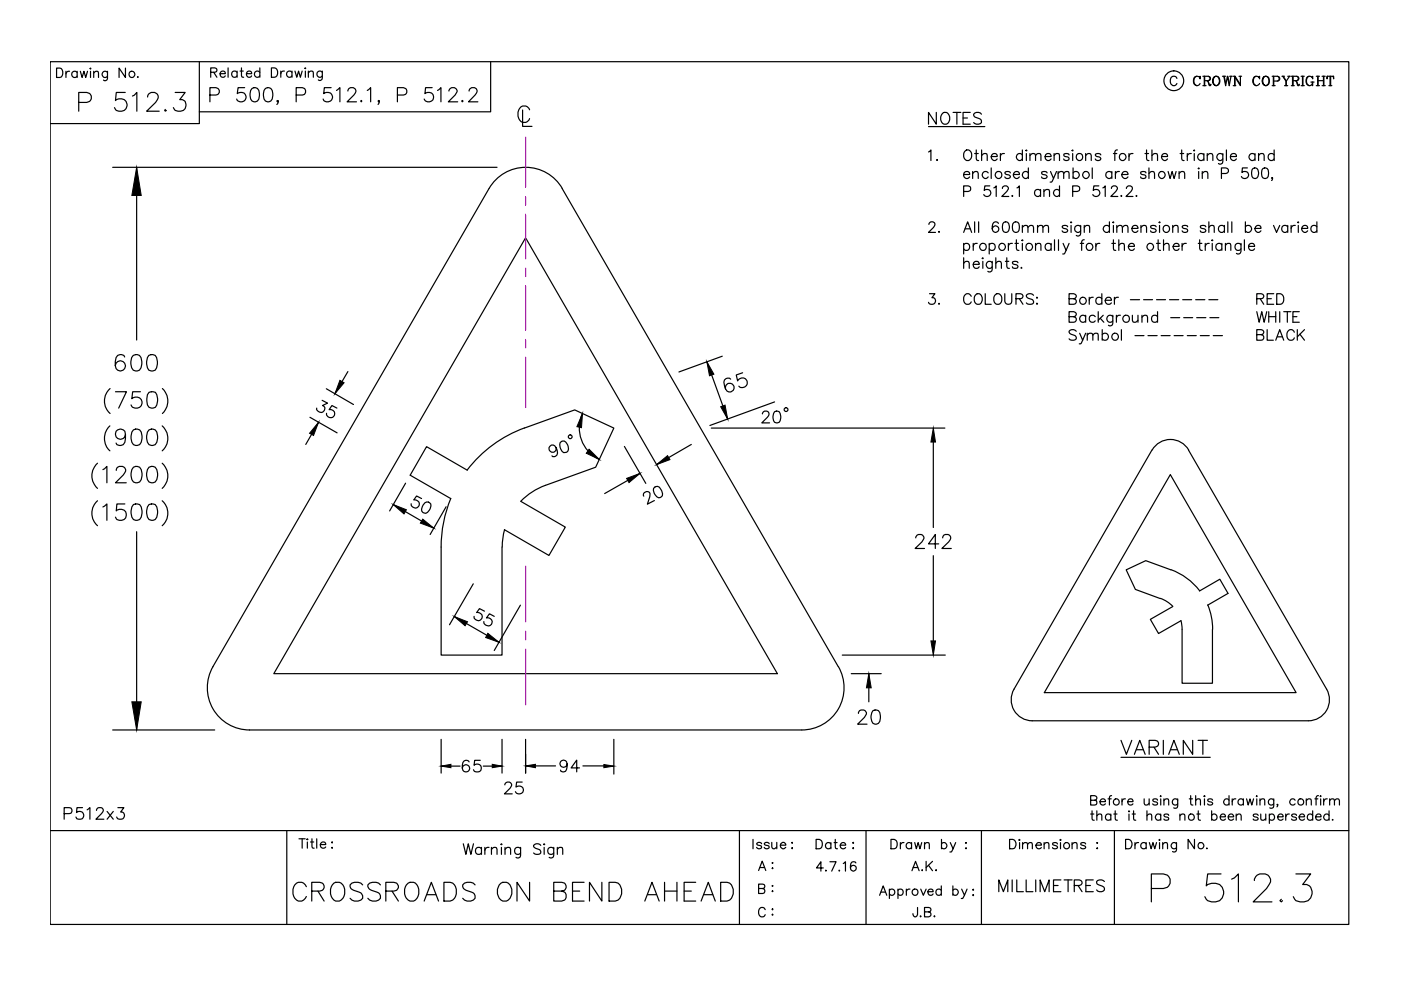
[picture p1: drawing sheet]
<svg xmlns="http://www.w3.org/2000/svg" width="297mm" height="210mm" viewBox="0 0 297 210" stroke-linecap="round" stroke-linejoin="round" font-family="sans-serif">
<!-- layer: SIGN -->
<g fill="none" stroke="#000" stroke-width=".25">
<path d="M26.6 19.6h-1.9l-.2 1.7a1.39 1.39 0 0 1 2.4 .5 1.39 1.39 0 0 1-1.7 1.8l-.5-.2-.4-.6M37.1 19.6h2.2l-1.2 1.5a1.23 1.23 0 0 1 1.3 1.2 1.23 1.23 0 0 1-1.1 1.3 1.13 1.13 0 0 1-1.5-.8M42.3 13.1v13.1h-31.7M44.7 15.3l1.1-.1 .2-.3-.1-.3-.4-.2h-.8v2M45.3 15.3l.7 1.1M46.7 15.6h1.1a.6 .6 0 0 0-.9-.5 .6 .6 0 0 0-.1 1 .57 .57 0 0 0 1 0M48.4 14.4v2M50.3 15.3a.64 .64 0 0 0-1-.1 .64 .64 0 0 0 0 1 .64 .64 0 0 0 1-.1M50.3 15.1v1.3M50.9 15.1h.7M51.2 14.4v1.6l.1 .3 .4 .1M51.9 18.6h-1.4l-.2 1.3a1.07 1.07 0 0 1 1.5-.1 1.07 1.07 0 0 1 0 1.5 1.07 1.07 0 0 1-1.5 0l-.1-.3"/>
<path d="M52.3 15.6h1.1a.6 .6 0 0 0-.9-.5 .6 .6 0 0 0-.2 1 .57 .57 0 0 0 1.1 0M53.4 18.8a.94 .94 0 0 1 1.5 .4 2.5 2.5 0 0 1-.3 2.2 .94 .94 0 0 1-1.5-.4 2.46 2.46 0 0 1 .3-2.2zM55.1 15.3a.64 .64 0 0 0-.9-.1 .64 .64 0 0 0 0 1 .64 .64 0 0 0 .9-.1M55.1 14.4v2M56.3 18.8a.94 .94 0 0 1 1.4 .4 2.5 2.5 0 0 1-.3 2.2 .94 .94 0 0 1-1.4-.4 2.46 2.46 0 0 1 .3-2.2zM57.5 14.4h.7a1.06 1.06 0 0 1 .7 1 1.06 1.06 0 0 1-.7 1h-.7zM59.5 15.1v1.3M60.3 15.1a.6 .6 0 0 0-.8 .5M61.9 15.3a.64 .64 0 0 0-.9-.1 .64 .64 0 0 0 0 1 .64 .64 0 0 0 .9-.1M61.9 15.1v1.3M62.5 15.1l.4 1.3 .4-1.3 .4 1.3 .4-1.3M64.7 14.5h.1z"/>
<path d="M64.7 15.1v1.3M65.4 15.5l.5-.4 .5 .1v1.2M65.4 15.1v1.3M68.3 15.1v1.5a.53 .53 0 0 1-.8 .3M68.3 15.3a.64 .64 0 0 0-.9-.1 .64 .64 0 0 0 0 1 .64 .64 0 0 0 .9-.1M70.2 18.6h-1.4l-.2 1.3a1.07 1.07 0 0 1 1.6-.1 1.07 1.07 0 0 1 0 1.5 1.07 1.07 0 0 1-1.6 0l-.1-.3M71.3 19.2l.8-.6v3M73.8 19.3l.2-.5 .3-.2h.6a.74 .74 0 0 1 .4 1.1l-1.7 1.9h2M77.9 19.2l.7-.6v3M91.6 18.6h-1.4l-.1 1.3a1.05 1.05 0 0 1 1.6 0 1.05 1.05 0 0 1-.2 1.5 1.05 1.05 0 0 1-1.6-.4M92.8 19.2l.7-.6v3M95.2 19.3v-.1a.93 .93 0 0 1 1.1-.6 .74 .74 0 0 1 .4 1.1l-1.6 1.9h1.9"/>
<path d="M99.5 19.3l.1-.4 .4-.3h.6a.74 .74 0 0 1 .4 1.1l-1.7 1.9h2M104 13.1v10.6h-61.7M16.7 21.7h1.7a1.07 1.07 0 0 0 1-1.3l-.4-.6-.6-.2h-1.7v4M28.1 20.4l.4-.2 .5-.6v4M31.3 20.6a.94 .94 0 0 1 .8-1h.7a.97 .97 0 0 1 .6 1.5l-.4 .6-1.9 1.9h2.7M35.1 23.2l-.2 .2 .2 .2 .2-.2M44.5 20.2h1.3a.78 .78 0 0 0 .7-.8 .78 .78 0 0 0-.7-.8h-1.3v3M59 21.4l-.1 .2-.2-.2 .2-.1a.55 .55 0 0 1-.2 .8M62.8 20.2h1.3a.79 .79 0 0 0 .7-.8 .79 .79 0 0 0-.7-.8h-1.3v3M76.6 21.3l-.1 .1 .1 .2 .1-.2M80.4 21.4l-.1 .2-.1-.2 .1-.1a.58 .58 0 0 1-.1 .8M84.3 20.2h1.2a.78 .78 0 0 0 .8-.8 .78 .78 0 0 0-.8-.8h-1.2v3"/>
<path d="M98 21.3l-.1 .1 .1 .2 .2-.2M196.9 32.2l.5-.4v2.2M196.9 26.8h11.9M198.5 23.8v2.5l-1.6-2.5v2.5M198.7 33.8l-.1 .1 .1 .1 .1-.1M199.9 24a1.15 1.15 0 0 1 1.3 .4 1.15 1.15 0 0 1 0 1.3 .91 .91 0 0 1-1 .6 .91 .91 0 0 1-.8-.9 1.58 1.58 0 0 1 .5-1.4zM202.1 23.8h1.6M202.9 23.8v2.5M204.2 25h.9M204.3 37h1.3a.52 .52 0 0 0-.4-.6 .72 .72 0 0 0-.9 .9 .72 .72 0 0 0 1.3 .2M204.5 32.1l.2-.2a1.06 1.06 0 0 1 1.3 .5 1.06 1.06 0 0 1-.2 1.3l-.2 .2a1.06 1.06 0 0 1-1.3-.4 1.06 1.06 0 0 1 .2-1.4zM205.7 23.8h-1.5v2.5h1.5"/>
<path d="M206.2 36.8l.6-.4h.5l.1 1.4M206.2 36.4v1.4M206.6 32.6h.8M207 31.8v1.8l.1 .3 .4 .1M208.1 24.2a.92 .92 0 0 0-.9-.4 .92 .92 0 0 0-.8 .6l.3 .4 1.2 .5 .2 .3v.4a1.12 1.12 0 0 1-1.7 0M208.1 33l.6-.4h.5l.1 1.4M208.1 31.8v2.2M209.5 36.7a.71 .71 0 0 0-1-.1 .71 .71 0 0 0 0 1 .71 .71 0 0 0 1-.1M209.9 39.4h-1.1l-.1 1a.79 .79 0 0 1 1.2-.1 .79 .79 0 0 1-.1 1.2 .79 .79 0 0 1-1.2-.3M210.2 33.2h1.2a.64 .64 0 0 0-.6-.7 .64 .64 0 0 0-.6 .7 .7 .7 0 0 0 .4 .8 .7 .7 0 0 0 .8-.3M210.2 35.6v2.2M210.7 39.8l.5-.4v2.3"/>
<path d="M212.1 32.6v1.4M212.5 40l.1-.4a.71 .71 0 0 1 1-.1 .46 .46 0 0 1 .1 .8l-1.3 1.4h1.5M213 32.6a.66 .66 0 0 0-.9 .6M214.2 36.7a.71 .71 0 0 0-1.2 0l.4 .3 .7 .2 .1 .3a.67 .67 0 0 1-1.2 0M214.9 37h1.2a.64 .64 0 0 0-.6-.7 .64 .64 0 0 0-.6 .7 .7 .7 0 0 0 .4 .8 .7 .7 0 0 0 .8-.3M215.6 39.8l.5-.4v2.3M216.8 32.9a.71 .71 0 0 0-1.1-.1 .71 .71 0 0 0 0 1 .71 .71 0 0 0 1.1-.1M216.8 31.8v2.2M217.6 31.8l.1 .1-.1 .1zM217.6 32.6v1.4M218 36.7a.71 .71 0 0 0-1-.1 .71 .71 0 0 0 0 1 .71 .71 0 0 0 1-.1M218 35.6v2.2"/>
<path d="M218.4 33l.5-.4h.5l.2 1.4M218.4 32.6v1.4M219.6 33l.5-.4h.5l.1 1.4M221.6 33.2h1.3a.68 .68 0 0 0-1-.6 .68 .68 0 0 0-.2 1.1 .67 .67 0 0 0 1.2 0M222 36.7a.71 .71 0 0 0-1.2 0l.3 .3 .8 .2 .1 .3a.67 .67 0 0 1-1.2 0M222.7 36.4l.7 1.4 .6-1.4M223.4 37.8l-.3 .7-.5 .1M223.5 33l.5-.4h.6v1.4M223.5 32.6v1.4M224.3 36.8a.76 .76 0 0 1 1.1-.4l.1 1.4M224.3 36.4v1.4M224.6 39.4v2.3"/>
<path d="M225.5 36.8l.5-.4h.6l.1 1.4M226.7 32.9a.68 .68 0 0 0-1.2 0l.3 .3 .8 .2 .1 .3a.64 .64 0 0 1-.6 .4 .64 .64 0 0 1-.6-.4M227.4 31.8v.2l-.1-.1zM227.4 32.6v1.4M227.5 36.7a.73 .73 0 0 1 1.1-.2 .73 .73 0 0 1 0 1.1 .73 .73 0 0 1-1.1-.1M227.5 35.6v2.2M230.2 33l.5-.4h.5l.2 1.4M230.2 32.6v1.4M231.6 35.6v2.2M233 39.4h-1.1l-.1 1a.79 .79 0 0 1 1.2-.1 .79 .79 0 0 1-.1 1.2 .79 .79 0 0 1-1.2-.3M233.4 32.9a.71 .71 0 0 0-1.2 0l.4 .3 .7 .2 .1 .3a.67 .67 0 0 1-1.2 0M233.8 39.8l.5-.4v2.3"/>
<path d="M235.6 40l.1-.4a.71 .71 0 0 1 1-.1 .46 .46 0 0 1 .1 .8l-1.3 1.4h1.5M235.7 36.7a.71 .71 0 0 0-1-.1 .71 .71 0 0 0 0 1 .71 .71 0 0 0 1-.1M235.7 36.4v1.4M236.1 32.6h.7M236.5 36.4v1.4M236.9 31.8l-.4 .1-.1 .3v1.8M237.3 36.4a.66 .66 0 0 0-.8 .6M237.8 37h1.4a.71 .71 0 0 0-1.2-.5 .71 .71 0 0 0 .2 1.2 .64 .64 0 0 0 1-.2M238.8 40l.2-.5a.71 .71 0 0 1 1 .1 .78 .78 0 0 1-.2 1l-1.1 1.1h1.5M239.4 32.6v1.4M240.2 32.6a.66 .66 0 0 0-.8 .6M242.8 32.6h.7"/>
<path d="M243 36.7a.68 .68 0 0 0-1.2 0l.3 .3 .8 .2 .1 .3a.64 .64 0 0 1-.6 .4 .64 .64 0 0 1-.6-.4M243.1 31.8v1.8l.1 .3 .4 .1M243.6 36.8l.6-.4h.5l.1 1.4M243.6 35.6v2.2M244.2 33l.6-.4h.5l.1 1.4M244.2 31.8v2.2M246.3 33.2h1.2a.64 .64 0 0 0-.6-.7 .64 .64 0 0 0-.6 .7 .7 .7 0 0 0 .4 .8 .7 .7 0 0 0 .8-.3M247.7 36.4l.4 1.4 .4-1.4 .4 1.4 .5-1.4M250 36.8l.5-.4h.6l.1 1.4M250 36.4v1.4M250.2 32.6h.8M250.5 31.8v1.8l.1 .3 .5 .1"/>
<path d="M251.7 32.6v1.4M252.6 32.6a.66 .66 0 0 0-.9 .6M253.2 31.8v.2l-.1-.1zM253.2 32.6v1.4M254.1 35.6l.2 .1-.2 .1zM254.1 36.4v1.4M254.9 36.8l.6-.4h.5l.1 1.4M254.9 36.4v1.4M255.2 32.9a.73 .73 0 0 0-1-.2 .73 .73 0 0 0 0 1.1 .73 .73 0 0 0 1-.1M255.2 32.6v1.4M256 33l.5-.4h.5l.1 1.4M256 32.6v1.4"/>
<path d="M259 36.8l1.2-.1 .2-.3-.1-.6-.4-.2h-.9v2.2M259.3 32.6v1.6a.57 .57 0 0 1-.4 .5 .57 .57 0 0 1-.6 0M259.3 32.9a.71 .71 0 0 0-1.1-.1 .71 .71 0 0 0 0 1 .71 .71 0 0 0 1.1-.1M260 31.8v2.2M260.9 33.2h1.2a.68 .68 0 0 0-.9-.6 .68 .68 0 0 0-.2 1.1 .68 .68 0 0 0 1.1 0M264.5 35.6h-1.1l-.1 1a.8 .8 0 0 1 1.2 0 .8 .8 0 0 1-.1 1.2 .8 .8 0 0 1-1.2-.4M265.7 35.7a.69 .69 0 0 1 1 .3 1.14 1.14 0 0 1-.7 1.8 .98 .98 0 0 1-.6-1.2zM266.1 32.9a.71 .71 0 0 0-1.1-.1 .71 .71 0 0 0 0 1 .71 .71 0 0 0 1.1-.1M266.1 32.6v1.4M266.8 33l.5-.4h.6l.1 1.4M266.8 32.6v1.4M267.8 35.7a.74 .74 0 0 1 1.1 .3 2.02 2.02 0 0 1-.2 1.7 .74 .74 0 0 1-1.1-.3 2.02 2.02 0 0 1 .2-1.7z"/>
<path d="M269.8 37.7l-.1 .1-.1-.1h.2l-.2 .6M270.1 32.9a.71 .71 0 0 0-1-.1 .71 .71 0 0 0 0 1 .71 .71 0 0 0 1-.1M270.1 31.8v2.2M111.4 50.4l53.4 92.4h-106.7zM196.9 47.6l.3-.4a.71 .71 0 0 1 .9 0 .78 .78 0 0 1-.2 1l-1 1.1h1.4M199.1 49.1h-.1l.1 .2 .1-.2M204.3 40.6l1.3-.1a.59 .59 0 0 0 .2-.7 .59 .59 0 0 0-.5-.4h-1v2.3M204.3 49.3l.9-2.3 .8 2.3M204.3 51.9a.71 .71 0 0 1 1.1-.1 .71 .71 0 0 1 0 1 .71 .71 0 0 1-1.1-.1M204.3 55.8l.5-.4 .6 .1 .1 1.4M204.3 51.6v2.2M204.3 54.7v2.2"/>
<path d="M204.6 48.5h1.1M206.3 56h1.3a.68 .68 0 0 0-.9-.5 .68 .68 0 0 0-.3 1.1 .67 .67 0 0 0 1.2 0M206.3 51.6v1.5M206.6 47v2.3M207.2 51.6a.66 .66 0 0 0-.9 .6M207.5 47v2.3M208.4 54.7v.2l-.1-.1zM208.4 55.4v1.5M209.7 51.9a.71 .71 0 0 1 1.1-.1 .71 .71 0 0 1 0 1 .71 .71 0 0 1-1.1-.1M209.7 51.6v2.2M210.4 55.4v1.7a.57 .57 0 0 1-.4 .5 .57 .57 0 0 1-.6-.1M210.4 55.7a.71 .71 0 0 0-1.1-.1 .71 .71 0 0 0 0 1.1 .71 .71 0 0 0 1.1-.1"/>
<path d="M211.1 55.8a.76 .76 0 0 1 1.1-.3l.1 1.4M211.1 54.7v2.2M211.7 47.4a.65 .65 0 0 0-.6-.4 .65 .65 0 0 0-.6 .5 1.3 1.3 0 0 0 .5 1.8 .71 .71 0 0 0 .8-.7 .71 .71 0 0 0-.7-.7 .71 .71 0 0 0-.7 .6M212.8 47.2a.69 .69 0 0 1 1.1 .3 1.14 1.14 0 0 1-.7 1.8 .98 .98 0 0 1-.7-1.3zM213.2 55.4h.7M213.5 54.7v1.8l.1 .3 .4 .1M213.8 51.6v1.5M214.6 41.4l-.1 .1 .1 .2 .1-.2M214.6 51.6a.66 .66 0 0 0-.8 .6M215 47.2a.7 .7 0 0 1 1 .3 2.02 2.02 0 0 1-.2 1.6 .74 .74 0 0 1-1.1-.2 1.85 1.85 0 0 1 .3-1.7zM215.2 51.6h.7M215.5 50.8v1.9l.1 .3 .4 .1"/>
<path d="M215.8 55.7a.71 .71 0 0 0-1.2 0l.1 .2 1 .4 .1 .3a.67 .67 0 0 1-1.2 0M216.5 56.7v.1h.2M216.8 48.2l.5-.4 .5 .1 .1 1.4M216.8 50.8l.1 .2-.1 .1zM216.8 47.8v1.5M216.8 51.6v1.5M217.9 48.2l.6-.4 .5 .1 .1 1.4M219.6 52l.5-.4 .5 .1 .1 1.4M219.6 51.6v1.5M220 48.2l.5-.4 .5 .1 .1 1.4M220 47.8v1.5M220.6 40.5a.71 .71 0 0 0-1-.1 .71 .71 0 0 0 0 1 .71 .71 0 0 0 1-.1"/>
<path d="M220.6 40.2v1.5M221.1 48.2l.6-.4 .5 .1 .1 1.4M221.3 40.6l.6-.4 .5 .1 .1 1.4M221.3 40.2v1.5M222.9 51.9a.71 .71 0 0 0-1.1-.1 .71 .71 0 0 0 0 1 .71 .71 0 0 0 1.1-.1M222.9 51.6v1.5M223.6 50.8v2.3M224.4 50.8v2.3M224.6 40.5a.71 .71 0 0 0-1-.1 .71 .71 0 0 0 0 1 .71 .71 0 0 0 1-.1M225.4 51.6l.6 1.5 .7-1.5M226 53.1l-.3 .6-.4 .1M226.4 48.1a.71 .71 0 0 0-1.2 0l.3 .3 .7 .2 .2 .3a.67 .67 0 0 1-1.2 0"/>
<path d="M227.1 47l.1 .2h-.1zM227.1 47.8v1.5M227.4 40.6l1.3-.1a.59 .59 0 0 0 .2-.7 .59 .59 0 0 0-.5-.4h-1v2.3M229 51.6h.8M229.1 47.8v1.7a.57 .57 0 0 1-.3 .5 .57 .57 0 0 1-.6-.1M229.1 48.1a.71 .71 0 0 0-1-.1 .71 .71 0 0 0 0 1 .71 .71 0 0 0 1-.1M229.9 48.2l.5-.4 .5 .1 .1 1.4M229.9 50.8l-.4 .2-.2 .3v1.8M229.9 47.8v1.5M232.3 51.6v1.5M233.2 51.6a.66 .66 0 0 0-.9 .6M235.2 48.1a.73 .73 0 0 0-1.1-.1 .73 .73 0 0 0 0 1.1 .73 .73 0 0 0 1.1-.2"/>
<path d="M235.2 47v2.3M235.7 51.6h.8M236.1 47v.2h-.2zM236.1 50.8v1.9v.3l.5 .1M236.1 47.8v1.5M236.8 48.2l.5-.4 .5 .1 .2 1.4M236.8 47.8v1.5M237.2 52l.6-.4 .5 .1 .1 1.4M237.2 50.8v2.3M237.8 41.4l-.2 .1 .2 .2v-.2M238 48.2l.5-.4 .5 .1 .2 1.4M239.2 52.2h1.3a.64 .64 0 0 0-.6-.6 .64 .64 0 0 0-.7 .6 .69 .69 0 0 0 .5 .8 .69 .69 0 0 0 .8-.3"/>
<path d="M240 48.4h1.3a.68 .68 0 0 0-1-.6 .68 .68 0 0 0-.2 1.1 .67 .67 0 0 0 1.2 0M240.9 41.4v.3l.2-.2M241.9 48.2l.6-.4 .5 .1 .1 1.4M241.9 47.8v1.5M245.1 48.1a.72 .72 0 0 0-1.2 0l.3 .3 .8 .2 .1 .3a.68 .68 0 0 1-1.2 0M245.2 51.6h.8M245.5 50.8v1.9l.1 .3 .5 .1M245.8 47l.2 .2h-.2zM245.8 47.8v1.5M246.7 52l.5-.4 .5 .1 .2 1.4M246.7 50.8v2.3M248.6 48.2l.5-.4 .6 .1 .1 1.4"/>
<path d="M248.6 47.8v1.5M248.7 52.2h1.3a.64 .64 0 0 0-.6-.6 .64 .64 0 0 0-.7 .6 .69 .69 0 0 0 .4 .8 .69 .69 0 0 0 .9-.3M250.6 51.6v1.5M251.5 51.6a.72 .72 0 0 0-.9 .6M251.8 48.1a.71 .71 0 0 0-1.2 0l.4 .3 .7 .2 .1 .3a.67 .67 0 0 1-1.2 0M254.1 51.6h.7M254.4 50.8v1.9l.1 .3 .4 .1M255.5 51.6v1.5M255.7 48.1a.71 .71 0 0 0-1.2 0l.1 .2 .9 .3 .2 .3a.67 .67 0 0 1-1.2 0M256.3 48.2l.5-.4 .6 .1v1.4M256.3 47v2.3M256.4 51.6a.7 .7 0 0 0-.9 .6"/>
<path d="M257 50.8l.1 .2-.1 .1zM257 51.6v1.5M259.1 51.9a.71 .71 0 0 0-1.1-.1 .71 .71 0 0 0 0 1 .71 .71 0 0 0 1.1-.1M259.1 51.6v1.5M259.6 48.1a.71 .71 0 0 0-1-.1 .71 .71 0 0 0 0 1 .71 .71 0 0 0 1-.1M259.6 47.8v1.5M259.8 52l.5-.4 .6 .1 .1 1.4M259.8 51.6v1.5M260.3 47v2.3M261.2 47v2.3M263.1 51.6l-.1 2-.3 .2-.6-.1M263.1 51.9a.71 .71 0 0 0-1-.1 .71 .71 0 0 0 0 1 .71 .71 0 0 0 1-.1"/>
<path d="M263.8 50.8v2.3M264 48.1a.73 .73 0 0 1 1.1-.1 .73 .73 0 0 1 0 1.1 .73 .73 0 0 1-1.1-.2M264 47v2.3M264.7 52.2h1.3a.68 .68 0 0 0-1-.5 .68 .68 0 0 0-.2 1 .67 .67 0 0 0 1.2 0M266.1 48.4h1.2a.64 .64 0 0 0-.6-.6 .64 .64 0 0 0-.6 .6 .7 .7 0 0 0 .4 .8 .7 .7 0 0 0 .8-.3M270 47.8l.7 1.5 .6-1.5M273 48.1a.71 .71 0 0 0-1-.1 .71 .71 0 0 0 0 1 .71 .71 0 0 0 1-.1M273 47.8v1.5M273.7 47.8v1.5M274.6 47.8a.72 .72 0 0 0-.9 .6M275.3 47v.2h-.2zM275.3 47.8v1.5"/>
<path d="M276 48.4h1.3a.64 .64 0 0 0-.7-.6 .64 .64 0 0 0-.6 .6 .7 .7 0 0 0 .4 .8 .7 .7 0 0 0 .9-.3M279.2 48.1a.71 .71 0 0 0-1-.1 .71 .71 0 0 0 0 1 .71 .71 0 0 0 1-.1M279.2 47v2.3M197.1 62.3h1.1l-.6 .8a.76 .76 0 0 1 .7 1 .76 .76 0 0 1-1.2 .3l-.2-.3M199.1 64.3l-.1 .1h.2M205.9 62.8a.82 .82 0 0 0-.9-.5 .82 .82 0 0 0-.7 .8 .99 .99 0 0 0 .2 1.1 .99 .99 0 0 0 1.1 .2l.3-.4M206.8 62.6l.2-.2a1.02 1.02 0 0 1 1.2 .4 1.02 1.02 0 0 1-.1 1.2 .81 .81 0 0 1-.9 .5 .81 .81 0 0 1-.6-.8v-.6zM208.9 62.3v2.2h1.3M210.9 62.6l.2-.2a1.04 1.04 0 0 1 1.2 .4 1.04 1.04 0 0 1 0 1.2 .83 .83 0 0 1-.9 .5 .83 .83 0 0 1-.7-.8v-.6zM213 62.3v1.6a.75 .75 0 0 0 .8 .6 .75 .75 0 0 0 .7-.6v-1.6M215.4 63.3h.9a.58 .58 0 0 0 .6-.6l-.6-.4h-.9v2.2M216.1 63.3l.8 1.2"/>
<path d="M219.1 62.6a.85 .85 0 0 0-.8-.4 .85 .85 0 0 0-.7 .6l.4 .4 .7 .3a.57 .57 0 0 1 .2 .9 1.17 1.17 0 0 1-1.3-.2M219.8 63.1h.2l-.1 .1zM219.9 64.3l.1 .1-.1 .1zM226.7 63.3h.9a.53 .53 0 0 0 .5-.3 .53 .53 0 0 0 0-.5l-.5-.2h-.9v2.2h.9a.59 .59 0 0 0 .6-.6 .59 .59 0 0 0-.6-.6M226.7 67.1h.9a.53 .53 0 0 0 .5-.3 .53 .53 0 0 0 0-.5l-.5-.2h-.9v2.2h.9a.59 .59 0 0 0 .6-.6 .59 .59 0 0 0-.6-.6M228.2 70.2a.85 .85 0 0 0-.8-.3 .85 .85 0 0 0-.7 .5l.2 .3 .8 .4a.54 .54 0 0 1 .5 .4 .54 .54 0 0 1-.3 .6 1.12 1.12 0 0 1-1.2-.3M228.9 70.7l.6 1.4 .7-1.4M229.5 72.1l-.3 .7-.4 .1M230.2 67.1a.72 .72 0 0 0-1.1 0 .72 .72 0 0 0 0 1 .72 .72 0 0 0 1.1-.1M230.2 66.8v1.5M230.5 71.1l.5-.4h.6l.1 1.4M230.5 70.7v1.4"/>
<path d="M230.9 63v1.5M231.7 71.1l.5-.4h.6v1.4M231.8 63a.66 .66 0 0 0-.9 .7M232.2 67.1a.72 .72 0 0 0-1 0 .72 .72 0 0 0 0 1 .72 .72 0 0 0 1-.1M232.8 66.1v2.2M233.3 67.5l.7 .8M233.6 63.3a.72 .72 0 0 0-1-.1 .72 .72 0 0 0 0 1.1 .72 .72 0 0 0 1-.1M233.6 62.3v2.2M233.7 71a.73 .73 0 0 1 1.1-.1 .73 .73 0 0 1 0 1 .73 .73 0 0 1-1.1-.1M233.7 69.9v2.2M233.9 66.8l-1.1 1.1M234.3 63.7h1.3a.7 .7 0 0 0-.9-.6 .7 .7 0 0 0-.2 1.1 .71 .71 0 0 0 1.1 0"/>
<path d="M235.9 66.8v1.7a.57 .57 0 0 1-.3 .5 .57 .57 0 0 1-.6 0M235.9 67.1a.72 .72 0 0 0-1 0 .72 .72 0 0 0 0 1 .72 .72 0 0 0 1-.1M236.3 63v1.5M236.7 66.8v1.5M237.1 63a.66 .66 0 0 0-.8 .7M237.5 66.8a.66 .66 0 0 0-.8 .7M237.8 69.9v2.2M239.7 63.5h1.9M240.1 66.8l.1 1.4 .5 .1 .6-.4M240.6 71.2h1.9M241.3 66.8v1.5M242.1 67.3l.6-.5 .5 .1 .1 1.4"/>
<path d="M242.1 66.8v1.5M242.5 63.5h1.9M243.4 71.2h1.9M245.2 63.5h1.9M245.4 67.1a.72 .72 0 0 0-1 0 .72 .72 0 0 0 0 1 .72 .72 0 0 0 1-.1M245.4 66.1v2.2M246.2 71.2h1.9M248 63.5h1.9M248.2 67.4h1.9M248.9 71.2h1.9M250.8 63.5h1.9M251 67.4h1.9"/>
<path d="M251.7 71.2h1.9M253.5 63.5h2M253.7 67.4h2M254.5 71.2h1.9M256.3 63.5h1.9M256.5 67.4h1.9M257.2 71.2h2M266.5 63.3h.9a.58 .58 0 0 0 .5-.6l-.5-.4h-.9v2.2M266.5 66.1l.5 2.2 .5-2.2 .5 2.2 .6-2.2M266.5 71h.9a.58 .58 0 0 0 .5-.7l-.5-.4h-.9v2.2h.9a.59 .59 0 0 0 .5-.4 .59 .59 0 0 0-.2-.6l-.3-.1M267.2 63.3l.7 1.2M268.7 69.9v2.2h1.3"/>
<path d="M268.7 63.3h.9M269 66.1v2.2M269 67.1h1.5M270.1 62.3h-1.4v2.2h1.4M270.5 72.1l.8-2.2 .9 2.2M270.5 66.1v2.2M270.7 62.3h.8a1.21 1.21 0 0 1 .7 1.1 1.21 1.21 0 0 1-.7 1.1h-.8zM270.8 71.4h1.1M271.3 66.1v2.2M272.2 66.1h1.5M272.9 66.1v2.2M274.1 67.1h.9"/>
<path d="M274.4 70.4a.8 .8 0 0 0-.9-.5 .8 .8 0 0 0-.6 .8 .99 .99 0 0 0 .1 1.1 .99 .99 0 0 0 1.1 .3l.3-.5M275.1 69.9v2.2M275.5 66.1h-1.4v2.2h1.4M275.6 70.9l1 1.2M276.6 69.9l-1.5 1.5M99.1 99.6a26.9 26.9 0 0 1 12.1-8.9l10.6-3.8 8.3 3.9-3.8 8.3-10.7 3.8M99.1 99.7l-8.7-5-3.4 6.1 8.6 4.9a27 27 0 0 0-2.1 10.3v22.9h12.9v-22.9M244.2 95.4l-29.2 50.7a4.5 4.5 0 0 0 3.9 6.7h58.5M252 95.4l29.3 50.7a4.5 4.5 0 0 1-3.9 6.7M252 95.4a4.5 4.5 0 0 0-7.7 0M115.6 102.9a13.9 13.9 0 0 0-5.2 3.4l9.5 5.5-3.5 6-9.5-5.5-.3 1.8-.1 1.9M248.1 100.6l26.7 46.3h-53.4z"/>
<path d="M246 126.9l1.4 .7 1.3 1M248.6 128.6l-4.7 2.7 1.7 3 4.8-2.7M250.4 131.6l.2 1.8v11.5h6.5v-11.5M254.3 125.3l4.3-2.5 1.8 3-4.4 2.5M254.3 125.2a13.4 13.4 0 0 0-6-4.4l-5.4-1.9-4.1 1.9 1.9 4.2 5.3 1.9M256.1 128.3l.8 2.9 .2 2.2M177.8 141.3a9 9 0 0 1-7.8 13.5h-117.1a9 9 0 0 1-7.8-13.4l58.6-101.4a9 9 0 0 1 15.5 0l58.5 101.4M237.7 157l1.1 2.9 1.2-2.9M240.5 159.9l1.2-2.9 1.1 2.9M240.9 159h1.5M243.6 158.4h1.3l.4-.2a.68 .68 0 0 0 0-1.1l-1.7-.1v2.9M244.7 158.4l.9 1.5"/>
<path d="M246.6 157v2.9M247.8 159.9l1.1-2.9 1.1 2.9M248.2 159h1.4M252.9 157v2.9l-2-2.9v2.9M254 157h2M255 157v2.9M13.6 172.5l1.4-.1a.67 .67 0 0 0 .3-.7 .67 .67 0 0 0-.6-.5h-1.1v2.5M17.5 171.2h-1.2l-.1 1.1a.87 .87 0 0 1 1.3 0 .87 .87 0 0 1-.1 1.3 .87 .87 0 0 1-1.3-.4M18.5 171.7l.6-.5v2.5M20.5 171.8l.2-.5 .7-.1a.58 .58 0 0 1 .4 1l-1.5 1.5h1.7M22.7 172l1.3 1.7M24 172l-1.3 1.7"/>
<path d="M25 171.2h1.3l-.7 1a.79 .79 0 0 1 .8 .9 .79 .79 0 0 1-1.1 .6l-.3-.1-.3-.4M98.2 178.9l.6 2.2 .5-2.2 .5 2.2 .6-2.2M102.1 180a.72 .72 0 0 0-1.1-.1 .72 .72 0 0 0 0 1 .72 .72 0 0 0 1.1-.1M102.1 179.7v1.4M102.8 179.7v1.4M103.7 179.7a.72 .72 0 0 0-.9 .6M104.2 179.7v1.4M106.3 178.9l.1 .1-.1 .1zM106.3 179.7v1.4M107.1 179.7v1.4M110.4 179.7v1.7a.59 .59 0 0 1-.4 .5 .59 .59 0 0 1-.6-.1M110.4 180a.72 .72 0 0 0-1.1-.1 .72 .72 0 0 0 0 1 .72 .72 0 0 0 1.1-.1"/>
<path d="M114.7 179.2a.85 .85 0 0 0-.9-.3 .85 .85 0 0 0-.7 .6l.5 .4 .6 .2a.57 .57 0 0 1 .2 1 1.17 1.17 0 0 1-1.3-.3M115.4 178.9l.1 .1-.1 .1zM115.4 179.7v1.4M117.4 179.7v1.7a.59 .59 0 0 1-.4 .5 .59 .59 0 0 1-.6-.1M117.4 180a.72 .72 0 0 0-1-.1 .72 .72 0 0 0 0 1 .72 .72 0 0 0 1-.1M118.2 179.7v1.4M231.2 169.7l1.2-.1 .2-.3-.1-.4-.4-.2h-.9v2h.9l.4-.2v-.7l-.4-.1M231.2 172.6h.7M231.5 171.9v1.7l.1 .2 .4 .1M232.6 173l.4-.4 .5 .1 .1 1.2M232.6 171.9v2M233.2 170h1.2a.62 .62 0 0 0-.9-.6 .62 .62 0 0 0-.2 1 .65 .65 0 0 0 1.1 0"/>
<path d="M234.9 169.4h.7M235.5 172.9a.64 .64 0 0 0-.9-.1 .64 .64 0 0 0 0 .9 .64 .64 0 0 0 .9 0M235.5 172.6v1.3M235.7 168.7l-.4 .1-.1 .3v1.6M236.1 172.6h.7M236.4 171.9v1.7l.1 .2 .4 .1M237.7 160.6h18.9M237.9 169.4v1.3M238.6 169.4a.58 .58 0 0 0-.7 .6M239.1 170h1.1a.55 .55 0 0 0-.5-.7 .55 .55 0 0 0-.6 .7 .61 .61 0 0 0 .4 .7 .61 .61 0 0 0 .7-.3M239.4 171.9l.1 .1-.1 .1zM239.4 172.6v1.3"/>
<path d="M240 172.6h.7M240.3 171.9v1.7l.1 .2 .4 .1M242.6 169.4l.1 1.2 .5 .1 .4-.4M243.2 173l.4-.4 .5 .1 .1 1.2M243.2 171.9v2M243.6 169.4v1.3M245.4 169.7a.56 .56 0 0 0-.5-.4 .56 .56 0 0 0-.5 .4l.3 .3 .5 .1a.33 .33 0 0 1 .1 .5 .7 .7 0 0 1-.9-.2M246.1 168.7v.2zM246.1 172.9a.64 .64 0 0 0-.9-.1 .64 .64 0 0 0 0 .9 .64 .64 0 0 0 .9 0M246.1 169.4v1.3M246.1 172.6v1.3M246.8 169.8l.4-.4 .5 .1 .1 1.2"/>
<path d="M246.8 169.4v1.3M247.8 172.9a.57 .57 0 0 0-1 0l.2 .3 .7 .2 .1 .3a.62 .62 0 0 1-1 0M249.7 169.4l-.1 1.8-.3 .2-.5-.1M249.7 169.7a.64 .64 0 0 0-.9-.1 .64 .64 0 0 0 0 .9 .64 .64 0 0 0 .9-.1M250.2 173l.4-.4 .5 .1 .1 1.2M250.2 172.6v1.3M252.2 169.4h.6M252.4 168.7v1.6l.1 .3 .4 .1M253.5 169.8l.5-.4 .4 .1 .1 1.2M253.5 168.7v2M253.8 172.6h.6M254.1 171.9v1.7v.2l.4 .1"/>
<path d="M255.4 168.7l.1 .1-.1 .1zM255.4 169.4v1.3M256.9 172.9a.64 .64 0 0 1 .9-.1 .64 .64 0 0 1 0 .9 .64 .64 0 0 1-.9 0M256.9 171.9v2M257.1 169.7a.6 .6 0 0 0-1.1 0l.3 .3 .7 .1 .1 .3a.65 .65 0 0 1-1.1 0M258.7 173.2h1.1a.55 .55 0 0 0-.5-.6 .55 .55 0 0 0-.6 .6 .61 .61 0 0 0 .4 .7 .61 .61 0 0 0 .7-.2M260.4 173.2h1.1a.62 .62 0 0 0-.8-.6 .62 .62 0 0 0-.2 1.1 .65 .65 0 0 0 1 0M260.6 169.7a.64 .64 0 0 0-1-.1 .64 .64 0 0 0 0 .9 .64 .64 0 0 0 1-.1M260.6 168.7v2M261.3 169.4v1.3M262 169.4a.64 .64 0 0 0-.7 .6M262.1 173l.5-.4 .4 .1 .2 1.2"/>
<path d="M262.1 172.6v1.3M263.6 169.7a.64 .64 0 0 0-.9-.1 .64 .64 0 0 0 0 .9 .64 .64 0 0 0 .9-.1M263.6 169.4v1.3M264.3 169.4l.3 1.3 .4-1.3 .4 1.3 .4-1.3M266.5 168.7v.2zM266.5 169.4v1.3M266.8 172.9a.6 .6 0 0 0-1.1 0l.3 .3 .6 .2 .2 .3a.65 .65 0 0 1-1.1 0M267.1 169.8l.5-.4 .5 .1 .1 1.2M267.1 169.4v1.3M267.3 172.6l.1 1.2a.71 .71 0 0 0 1-.2M268.4 172.6v1.3M269.1 172.9a.62 .62 0 0 1 .9-.1 .62 .62 0 0 1 0 .9 .62 .62 0 0 1-.9 0"/>
<path d="M269.1 172.6v2M270.1 169.4v1.5a.53 .53 0 0 1-.9 .4M270.1 169.7a.64 .64 0 0 0-1-.1 .64 .64 0 0 0 0 .9 .64 .64 0 0 0 1-.1M270.9 170.6h-.2h.2l-.2 .5M270.9 173.2h1.1a.62 .62 0 0 0-.8-.6 .62 .62 0 0 0-.2 1.1 .65 .65 0 0 0 1 0M272.6 172.6v1.3M273.4 172.6a.64 .64 0 0 0-.8 .6M274.6 169.7a.64 .64 0 0 0-1-.1 .64 .64 0 0 0 0 .9 .64 .64 0 0 0 1-.1M274.9 172.9a.6 .6 0 0 0-1.1 0l.3 .3 .7 .2 .1 .3a.65 .65 0 0 1-1.1 0M275.4 173.2h1.2a.57 .57 0 0 0-.6-.6 .57 .57 0 0 0-.6 .6 .64 .64 0 0 0 .4 .7 .64 .64 0 0 0 .8-.2M277 169.8l.4-.4 .5 .1 .1 1.2M277 169.4v1.3"/>
<path d="M278.3 172.9a.64 .64 0 0 0-.9-.1 .64 .64 0 0 0 0 .9 .64 .64 0 0 0 .9 0M278.3 171.9v2M278.8 169.4h.6M278.9 173.2h1.2a.62 .62 0 0 0-.9-.6 .62 .62 0 0 0-.2 1.1 .65 .65 0 0 0 1.1 0M279.5 168.7l-.3 .1-.2 .3v1.6M280 168.7v.2zM280 169.4v1.3M280.6 169.4v1.3M281.4 169.4a.64 .64 0 0 0-.8 .6M281.8 172.9a.64 .64 0 0 0-1-.1 .64 .64 0 0 0 0 .9 .64 .64 0 0 0 1 0M281.8 171.9v2M281.9 169.8l.5-.4 .4 .1 .1 1.2"/>
<path d="M281.9 169.4v1.3M282.5 173.7v.1h.1M282.9 169.8l.5-.4 .5 .1 .1 1.2M65 188a1.46 1.46 0 0 0-1.7-.9 1.46 1.46 0 0 0-1.2 1.5 1.86 1.86 0 0 0 1.9 2.5l.4-.3 .6-.7M66.1 188.9h1.7l.5-.1a.92 .92 0 0 0 0-1.6l-.5-.1h-1.7v4M67.4 188.9l1.3 2.2M70.8 187.2a1.52 1.52 0 0 1 2.3 1.4 1.86 1.86 0 0 1-1.9 2.5 2.39 2.39 0 0 1-.4-3.9zM76.9 187.6a1.81 1.81 0 0 0-2.7 0 .98 .98 0 0 0 .8 1.2l1.1 .3a.98 .98 0 0 1 .4 1.7 1.75 1.75 0 0 1-2.3-.3M80.7 187.6a1.79 1.79 0 0 0-2.7 0 1.07 1.07 0 0 0 .8 1.2l1.1 .3a.95 .95 0 0 1 .7 .8 .95 .95 0 0 1-.3 .9 1.78 1.78 0 0 1-2.3-.3M81.8 188.9h1.7l.6-.1a.92 .92 0 0 0 0-1.6l-.6-.1h-1.7v4M83.1 188.9l1.4 2.2M86.2 187.6a1.45 1.45 0 0 1 1.6-.5 1.45 1.45 0 0 1 1 1.5 1.86 1.86 0 0 1-1.9 2.5 2.3 2.3 0 0 1-.7-3.5z"/>
<path d="M89.9 191.1l1.6-4 1.5 4M90.5 189.7h1.9M94.1 187.1h1.3a2.12 2.12 0 0 1 1 3.4l-.4 .3-.6 .3h-1.3zM100.7 187.6a1.75 1.75 0 0 0-2.6 0 .99 .99 0 0 0 .7 1.2l1.2 .3a.95 .95 0 0 1 .7 .8 .95 .95 0 0 1-.4 .9 1.71 1.71 0 0 1-2.2-.3M104.2 180.1l.5-.4h.6l.1 1.4M105.8 187.6a1.37 1.37 0 0 1 1.4-.6 1.37 1.37 0 0 1 1.1 1 2.31 2.31 0 0 1-.9 3.1 1.86 1.86 0 0 1-1.9-2.5zM107.1 180.1l.5-.4h.5l.2 1.4M112.3 187.1v4l-2.7-4v4M117.4 188.9h1.7l.6-.1a.98 .98 0 0 0 0-1.6l-.6-.1h-1.7v4h1.7l.6-.3a1.08 1.08 0 0 0 .3-1.1 1.08 1.08 0 0 0-.9-.8M118.2 180.1l.5-.4h.5l.1 1.4M121.4 188.9h1.5M123.8 187.1h-2.4v4h2.4"/>
<path d="M127.6 187.1v4l-2.6-4v4M129.1 187.1h1.3a1.85 1.85 0 0 1 1.4 2.4 1.72 1.72 0 0 1-1.4 1.6h-1.3zM136.7 191.1l1.5-4 1.6 4M137.3 189.7h1.9M140.9 188.9h2.6M140.9 187.1v4M143.5 187.1v4M145 188.9h1.6M147.5 187.1h-2.5v4h2.5M148.6 191.1l1.6-4 1.5 4M149.2 189.7h1.9M152.8 187.1h1.3a1.87 1.87 0 0 1 1.4 2.4 1.74 1.74 0 0 1-1.4 1.6h-1.3z"/>
<path d="M174.6 184h-1.5l.9-1.3v2M175.1 184.5v.2l.1-.1M176 182.7h1.3l-1 2M177.9 184.5v.2l.1-.1M178.8 183.1l.5-.4v2M181.5 183a.62 .62 0 0 0-.9-.2 1.21 1.21 0 0 0 .3 1.9 .63 .63 0 0 0 .7-.6 .63 .63 0 0 0-.6-.6 .63 .63 0 0 0-.7 .5M193.4 184.6l.7-2 .8 2M193.6 183.9h1M194.5 192.4l-.1 1.8a.4 .4 0 0 1-.4 .2 .4 .4 0 0 1-.3-.2l-.1-.5M195.2 194.2v.2l.1-.1M195.5 184.4v.2l.1-.1M196 193.3h1.2l.2-.3-.1-.4-.4-.2h-.9v2h.9a.53 .53 0 0 0 .5-.5 .53 .53 0 0 0-.5-.6"/>
<path d="M196.4 182.6v2M196.9 183.5l.8 1.1M197.7 182.6l-1.3 1.3M198.1 194.2l-.1 .1 .1 .1 .1-.1M198.5 184.4l-.2 .1 .2 .1 .1-.1M211.8 189.1v-2.5l.9 2.5 1-2.5v2.5M214.6 186.6v2.5M215.6 186.6v2.5h1.4M217.6 186.6v2.5h1.4M219.6 186.6v2.5M220.5 189.1v-2.5l1 2.5 .9-2.5v2.5M223.4 187.7h.9"/>
<path d="M224.9 186.6h-1.5v2.5h1.5M225.6 186.6h1.7M226.5 186.6v2.5M227.8 187.7h1a.65 .65 0 0 0 .6-.7l-.2-.3-.4-.1h-1v2.5M228.6 187.7l.8 1.4M230.2 187.7h1M231.8 186.6h-1.6v2.5h1.6M234.2 186.9a1.12 1.12 0 0 0-1.7 0 .55 .55 0 0 0 .5 .7 1.35 1.35 0 0 1 1.2 .7v.4a1.04 1.04 0 0 1-1.7 0M244.1 188.4h2.5a1.55 1.55 0 0 0 1.6-1.6 1.55 1.55 0 0 0-1.6-1.5h-2.5v5.9M258.9 185.3h-2.9l-.3 2.5a2.22 2.22 0 0 1 3.7 1.2 2.01 2.01 0 0 1-2.5 2.2l-.9-.2-.5-.9M261.1 186.4l.6-.3 .9-.8v5.9M266 186.7a1.48 1.48 0 0 1 1.1-1.4h1.1a1.43 1.43 0 0 1 .9 2.2l-.6 .9-2.8 2.8h4"/>
<path d="M271.7 190.7l-.3 .3 .3 .2 .2-.2M274.8 185.3h3.1l-1.7 2.2a1.75 1.75 0 0 1 1.8 .9 1.75 1.75 0 0 1-.1 2 2.34 2.34 0 0 1-3.4 .3l-.3-.6"/>
<circle cx="211.7" cy="37.1" r=".73"/>
<circle cx="228.9" cy="33.3" r=".73"/>
<circle cx="230.2" cy="37.1" r=".72"/>
<circle cx="238" cy="33.3" r=".73"/>
<circle cx="246.3" cy="37.1" r=".72"/>
<circle cx="208.4" cy="52.3" r=".73"/>
<circle cx="212.5" cy="52.3" r=".72"/>
<circle cx="218.2" cy="52.3" r=".73"/>
<circle cx="231" cy="52.3" r=".73"/>
<circle cx="243.9" cy="52.3" r=".72"/>
<circle cx="247.3" cy="48.5" r=".73"/>
<circle cx="229.6" cy="63.8" r=".74"/>
<circle cx="236.4" cy="71.4" r=".74"/>
<circle cx="238.8" cy="67.6" r=".75"/>
<circle cx="236.7" cy="170" r=".67"/>
<circle cx="252.6" cy="173.2" r=".67"/>
<circle cx="275.8" cy="170" r=".67"/>
</g>
<!-- layer: BASE -->
<g fill="none" stroke="#000" stroke-width=".25">
<path d="M23.9 35.5h81.5M29 35.5v36.6M110.8 23.3v3.5h2M112.3 23.3a1.27 1.27 0 0 0-1.5-.8 1.27 1.27 0 0 0-1 1.3 1.62 1.62 0 0 0 1.7 2.2l.7-.6 .1-.3M26.4 75.7a1 1 0 0 0-.9-.5 1 1 0 0 0-.9 .6 2.45 2.45 0 0 0 .3 2.7 1.08 1.08 0 0 0 1.6-.5 1.08 1.08 0 0 0-.7-1.5 1.08 1.08 0 0 0-1.4 1M28.3 75.4a1.13 1.13 0 0 1 1.6 .4 2.84 2.84 0 0 1-.3 2.7 1.12 1.12 0 0 1-1.7-.5 2.77 2.77 0 0 1 .4-2.6zM31.6 75.4a1.13 1.13 0 0 1 1.6 .4 2.99 2.99 0 0 1-.3 2.7 1.1 1.1 0 0 1-1.6-.5 2.92 2.92 0 0 1 .3-2.6zM73.8 78.8l-2.8 4.7M149.9 76.7l4.4 12.2M153.1 75.5l-9.2 3.4M157.5 79l-1.4 .5 .3 1.3a1.05 1.05 0 0 1 1.5-.6 1.05 1.05 0 0 1 .3 1.5 1.05 1.05 0 0 1-1.6 .2M20.7 98.2a3.6 3.6 0 0 0 0 5.3"/>
<path d="M21.8 99.6l.9-.7v3.5M23.3 90.3a3.6 3.6 0 0 0 0 5.3M23.3 82.4a3.5 3.5 0 0 0 0 5.3M24.5 83.1h2.3l-1.6 3.4M24.7 99.7a.79 .79 0 0 1 .6-.8h.7a.85 .85 0 0 1 .5 1.3l-2 2.2h2.3M26.6 92.1a1.07 1.07 0 0 1-1.5 .8 1.07 1.07 0 0 1-.3-1.7 1.07 1.07 0 0 1 1.7 .2 3.5 3.5 0 0 1-.4 2.9 1.05 1.05 0 0 1-1.5-.4M28.3 91.1a1.14 1.14 0 0 1 1.6 .5 2.84 2.84 0 0 1-.3 2.7 1.1 1.1 0 0 1-1.6-.5 2.77 2.77 0 0 1 .3-2.7zM28.3 99.1a1.12 1.12 0 0 1 1.6 .5 2.77 2.77 0 0 1-.3 2.6 1.1 1.1 0 0 1-1.6-.5 2.77 2.77 0 0 1 .3-2.6zM29.8 83.1h-1.7l-.1 1.4a1.23 1.23 0 0 1 1.8 0 1.23 1.23 0 0 1-.2 1.9 1.23 1.23 0 0 1-1.8-.5M31.6 83.2a1.18 1.18 0 0 1 1.6 .5 3 3 0 0 1-.3 2.7 1.15 1.15 0 0 1-1.6-.5 3.2 3.2 0 0 1 .3-2.7zM31.6 91.1a1.14 1.14 0 0 1 1.6 .5 2.84 2.84 0 0 1-.3 2.7 1.12 1.12 0 0 1-1.6-.5 2.77 2.77 0 0 1 .3-2.7zM31.6 99.1a1.1 1.1 0 0 1 1.6 .5 2.77 2.77 0 0 1-.3 2.6 1.12 1.12 0 0 1-1.6-.5 2.77 2.77 0 0 1 .3-2.6z"/>
<path d="M34.4 90.3a3.5 3.5 0 0 1 0 5.3M34.4 98.2a3.6 3.6 0 0 1 0 5.3M34.4 82.4a3.6 3.6 0 0 1 0 5.3M65.7 88.5l5.8 3.3M67.5 89.5l-2.7 4.7M68.3 84.9l1.1 .6-1 .5a.79 .79 0 0 1 .3 1.2 .79 .79 0 0 1-1.2 0l-.4-.4 .1-.3M69.2 82.4l5.7 3.4M71.4 86.5l-1-.5-.6 .9a.88 .88 0 0 1 1.2 .6 .88 .88 0 0 1-.8 1.1 .88 .88 0 0 1-1-1M117.9 94.9a.77 .77 0 0 1-.7 1 .77 .77 0 0 1-.8-.9 .77 .77 0 0 1 1.2-.5 1.94 1.94 0 0 1 .5 2 .69 .69 0 0 1-1.1 .1M118.8 93.9a.77 .77 0 0 1 1.2-.1 1.59 1.59 0 0 1 .2 2.1h-.3a1.06 1.06 0 0 1-1.1-1zM123.5 87.6a7.3 7.3 0 0 0 3.6 9.8M132.4 94.7l4.5 7.8"/>
<path d="M146.6 94.2l-7.4 4.3M150.8 90.8h49.5M154.9 80.4a.87 .87 0 0 0-.9-.2 .87 .87 0 0 0-.5 .8 2.13 2.13 0 0 0 1 2.1 .93 .93 0 0 0 1.1-.9 .93 .93 0 0 0-1-.9 .93 .93 0 0 0-.8 1.1M161.6 87.8l.3-.5 .7-.1a.63 .63 0 0 1 .4 .9l-1.5 1.6h1.7M164.2 87.3a.78 .78 0 0 1 1.2 .4 2.01 2.01 0 0 1-.2 1.8 .8 .8 0 0 1-1.2-.3 2.12 2.12 0 0 1 .2-1.9zM164.2 85.2l-13.7 5M197.9 93.7v18.1M20.7 106.2a3.5 3.5 0 0 0 0 5.3M21.8 107.5l.9-.7v3.5M26.5 106.8h-1.7l-.1 1.5a1.21 1.21 0 0 1 1.8 0 1.21 1.21 0 0 1-.3 1.8 1.21 1.21 0 0 1-1.7-.5M28.3 107a1.2 1.2 0 0 1 1.6 .5 2.87 2.87 0 0 1-.3 2.7 1.1 1.1 0 0 1-1.6-.6 2.87 2.87 0 0 1 .3-2.6zM29 112.7v42.1"/>
<path d="M31.6 107a1.18 1.18 0 0 1 1.6 .5 2.87 2.87 0 0 1-.3 2.7 1.12 1.12 0 0 1-1.6-.6 2.87 2.87 0 0 1 .3-2.6zM34.4 106.2a3.5 3.5 0 0 1 0 5.3M83.4 107l8.6 5M86 102.4l-3.4 5.9M89.4 105.7l-1.1-.5-.6 .8a.88 .88 0 0 1 1.2 .6 .88 .88 0 0 1-.7 1.1 .88 .88 0 0 1-1-.9M90.1 106.6a.78 .78 0 0 1 .9-.1 .78 .78 0 0 1 .4 .8 2.07 2.07 0 0 1-1.1 1.5 .8 .8 0 0 1-.9-.8l.3-.9zM94.6 107.4l-3.4 5.9M135.7 100.4l-7.5 4.2M136.5 105.2v-.6a.81 .81 0 0 1 1.2-.2l.1 .2v.7l-.5 1.6 1.4-.8M138.6 103.5a.83 .83 0 0 1 1.2-.2 2.27 2.27 0 0 1 .6 1.8 .76 .76 0 0 1-1.2 .2 1.98 1.98 0 0 1-.6-1.8zM194.2 114l.3-.5 .8-.2a.74 .74 0 0 1 .4 1.2l-1.7 1.8h2M197.9 117.8v18.1"/>
<path d="M199 115.3h-2.1l1.4-2v3M199.9 114l.2-.5 .9-.2a.74 .74 0 0 1 .4 1.2l-1.7 1.8h2M96.3 130.7l9.5 5.5M100.3 123.8l-5 8.7M102.7 129.6l-1-.6-.6 .9a.88 .88 0 0 1 1.1 .6 .88 .88 0 0 1-.7 1.1 .88 .88 0 0 1-1-.9M104.8 130.7l-1-.6-.7 .9a.89 .89 0 0 1 1.2 .6 .89 .89 0 0 1-.7 1.1 .89 .89 0 0 1-1-.9M110.3 128.3l-5.5 9.6M178.6 138.9h21.8M23.9 154.8h21.6M93.5 156.8v7.1M106.4 156.8v7.1M111.4 156.8v7.1"/>
<path d="M130.1 156.8v7.3M180.5 142.8h6.3M182 151.3l.3-.6 .8-.2a.74 .74 0 0 1 .4 1.2l-1.7 1.8h2M184.2 142.8v6M185.1 150.7a1.02 1.02 0 0 1 1.4 .4 2.57 2.57 0 0 1-.3 2.3 .9 .9 0 0 1-1.4-.4 2.39 2.39 0 0 1 .3-2.3zM93.5 162.4h4.1M99.5 161.5a.73 .73 0 0 0-.7-.3 .73 .73 0 0 0-.7 .5 1.72 1.72 0 0 0 .3 1.9 .78 .78 0 0 0 1.1-.4 .78 .78 0 0 0-.5-1.1 .78 .78 0 0 0-1 .8M101.8 161.2h-1.2l-.1 1.1a.87 .87 0 0 1 1.3 0 .87 .87 0 0 1-.1 1.3 .87 .87 0 0 1-1.3-.4M102.5 162.4h3.9M107 166.4v-.1a.79 .79 0 0 1 1-.5l.2 .1a.55 .55 0 0 1 .1 .9l-1.4 1.5h1.7M110.7 165.8h-1.2l-.1 1.1a.9 .9 0 0 1 1.4 0 .9 .9 0 0 1-.2 1.3 .9 .9 0 0 1-1.3-.3M111.4 162.4h6.4"/>
<path d="M120.2 162a.76 .76 0 0 1-1 .6 .76 .76 0 0 1-.3-1.2 .76 .76 0 0 1 1.2 .1 2.33 2.33 0 0 1-.2 2 .7 .7 0 0 1-1.1-.2M122.9 162.8h-1.8l1.2-1.6v2.5M123.6 162.4h5.5"/>
<circle cx="120.9" cy="92.6" r=".4"/>
<circle cx="166.7" cy="86.8" r=".4"/>
</g>
<g fill="#000" stroke="#000" stroke-width=".21">
<path d="M29 35.5l.9 5.9h-1.9zM149.9 76.7l1.5 2.6-1 .4zM67.5 89.5l-1 2.8-.9-.4zM72.1 80.6l.9 .6-2 2.3zM123.5 87.7l-.2 3-1-.2zM124.9 95.3l2.2 2.1-2.8-1.3zM139.2 98.5l2.3-1.9 .5 .9zM152.8 86.2l.9-.3 .6 3zM197.9 90.8l.4 2.9h-.9zM83.4 107l2.8 1.1-.5 .9zM89.6 110.1l2.4 1.9-2.9-1.1zM132.9 101.4l2.8-1-2.3 1.9z"/>
<path d="M96.3 130.7l2.8 1.1-.5 .9zM103.4 134.3l2.4 1.9-2.8-1zM197.4 135.9h.9l-.4 3zM28 148.8h1.9l-.9 6zM184.2 142.8l.5 3h-1zM93.5 162.4l2.1-.3v.7zM104.4 162.1l2 .3-2 .4zM111.4 162.4l2.1-.3v.7zM128 162.1l2.1 .3-2.1 .4z"/>
</g>
<!-- layer: 0 -->
<g fill="none" stroke="#000" stroke-width=".25">
<path d="M10.6 13.1h275.4v182.9h-275.4zM12 14.4h.7a1.08 1.08 0 0 1 .6 1 1.08 1.08 0 0 1-.6 1h-.7zM14 15.1v1.3M14.7 15.1a.64 .64 0 0 0-.7 .6M16.4 15.4a.64 .64 0 0 0-1-.1 .64 .64 0 0 0 0 .9 .64 .64 0 0 0 1-.1M16.4 15.1v1.3M17 15.1l.4 1.3 .4-1.3 .4 1.3 .4-1.3M19.1 14.5h.2l-.1 .1zM19.2 15.1v1.3M19.9 15.5l.4-.4 .5 .1 .1 1.2M19.9 15.1v1.3M22.8 15.1v1.5a.51 .51 0 0 1-.3 .5 .51 .51 0 0 1-.6-.1"/>
<path d="M22.8 15.4a.64 .64 0 0 0-1-.1 .64 .64 0 0 0 0 .9 .64 .64 0 0 0 1-.1M26.6 14.4v2l-1.4-2v2M29.2 16.3h-.1h.2M249.5 16.6a.72 .72 0 0 0-.8-.4 .72 .72 0 0 0-.6 .7 .85 .85 0 0 0 .2 1 .85 .85 0 0 0 1 .1l.2-.3M253.7 16.2a1.11 1.11 0 0 0-.6 1 1.11 1.11 0 0 0 .6 1M254.4 16.4v.3v-.5v.2a.83 .83 0 0 0-1.1-.1 .83 .83 0 0 0-.3 1.1 .72 .72 0 0 0 .6 .7 .72 .72 0 0 0 .8-.4M255 16.2h1.2l.4 .1v.6l-.4 .2h-.8M255 18.2h.7M255.3 16.2v2M255.4 16.2v2M255.9 17.1l.3 .2 .2 .6h.3M256 17.2l.4 1h.2l.1-.3"/>
<path d="M256.2 16.2l.4 .4-.2 .3-.2 .2M257.8 16.2a1.03 1.03 0 0 0-.7 1 1.03 1.03 0 0 0 .9 1 1.03 1.03 0 0 0 .6-1.1 1.03 1.03 0 0 0-.8-.9 1.12 1.12 0 0 0 0 2M258 16.2a1.12 1.12 0 0 1 0 2M259.2 16.2h.7M259.5 16.2l.4 2 .3-2 .4 2 .4-2M259.6 16.2l.3 1.5M260.3 16.2l.3 1.5M260.7 16.2h.6M261.5 18.2h.5M261.5 16.2h.3M261.8 16.2v2M262.7 16.2h.5"/>
<path d="M263 17.9l-1.2-1.7v2M263 16.2v2l-1.2-1.9M266.3 16.2a1.15 1.15 0 0 0 0 2M267 16.4l.1 .3v-.5l-.1 .2a.78 .78 0 0 0-.9-.2 .78 .78 0 0 0-.5 .7 .83 .83 0 0 0 .3 1.1 .83 .83 0 0 0 1.1-.1l.1-.2M268.3 16.2a1.03 1.03 0 0 0-.7 1 1.03 1.03 0 0 0 .8 1 1.06 1.06 0 0 0 .7-1 1.06 1.06 0 0 0-.7-1 1.09 1.09 0 0 0-.7 .9 1.09 1.09 0 0 0 .6 1.1M268.4 16.2a1.12 1.12 0 0 1 0 2M269.7 16.2h1.1a.52 .52 0 0 1 .5 .6l-.2 .3-1 .1M269.7 18.2h.7M270 16.2v2M270.1 16.2v2M270.8 16.2a.52 .52 0 0 1 .4 .5 .52 .52 0 0 1-.4 .5M271.8 16.2h.5"/>
<path d="M272 16.2l.6 1v1M272 16.2l.7 1v1M272.3 18.2h.7M273 16.2h.6M273.4 16.2l-.7 1M273.8 16.2h1.1l.5 .4-.2 .4-1 .1M273.8 18.2h.6M274 16.2v2M274.2 16.2v2M274.6 17.1l.3 .2 .4 .7 .2-.1M274.8 17.2l.4 1h.2l.1-.3M274.9 16.2l.4 .4-.1 .3-.3 .2"/>
<path d="M275.9 18.2h.6M275.9 16.2h.6M276.2 16.2v2M277.6 16.2a1.15 1.15 0 0 0 0 2M277.9 17.4h.7M278.2 16.4l.1 .3v-.5l-.1 .2a.75 .75 0 0 0-.8-.2 .75 .75 0 0 0-.5 .7v.5a.73 .73 0 0 0 .5 .7 .73 .73 0 0 0 .8-.2M278.2 17.4v.8M278.3 17.4v.8M279.1 18.2h.7M279.1 16.2h.7M279.4 16.2v2M279.5 16.2v2"/>
<path d="M279.5 17.1h1.1M280.3 18.2h.7M280.3 16.2h.7M280.6 16.2v2M280.7 16.2v2M281.4 16.2v.5v-.5h1.4v.5l-.1-.5M281.7 18.2h.7M282 16.2v2M282.1 16.2v2M10.6 176.1h275.4M60.8 176.1v19.9M63.4 177.8h1.3"/>
<path d="M64.1 177.8v2M65.2 177.8l.1 .2-.1 .1zM65.2 178.5v1.3M65.8 178.5h.7M66.1 177.8v1.7l.1 .2 .4 .1M67.2 177.8v2M67.9 179.1h1.2a.62 .62 0 0 0-.9-.5 .62 .62 0 0 0-.2 1 .65 .65 0 0 0 1.1 0M70.4 178.5v.2zM70.4 179.7v.2zM156.8 176.1v19.9M159.7 178v2M161.5 178.9a.6 .6 0 0 0-1.1 0l.3 .3 .7 .2 .1 .3a.6 .6 0 0 1-1.1 0"/>
<path d="M163.1 178.9a.6 .6 0 0 0-1.1 0l.3 .3 .7 .2 .1 .3a.6 .6 0 0 1-1.1 0M163.6 178.6l.2 1.2 .4 .2 .5-.4M164.7 178.6v1.4M165.5 179.2h1.1a.62 .62 0 0 0-.9-.5 .62 .62 0 0 0-.2 1 .6 .6 0 0 0 1.1 0M167.9 179.8h.1v.2zM168 178.6v.2zM173 178h.7a1.08 1.08 0 0 1 .7 1 1.08 1.08 0 0 1-.7 1h-.7zM176.2 178.9a.64 .64 0 0 0-1-.1 .64 .64 0 0 0 0 1 .64 .64 0 0 0 1-.1M176.2 178.6v1.4M176.8 178.6h.7M177.1 178v1.6l.1 .3 .4 .1M178.2 179.2h1.1a.62 .62 0 0 0-.9-.5 .62 .62 0 0 0-.2 1 .65 .65 0 0 0 1.1 0"/>
<path d="M180.8 178.7l.1-.1 .1 .1zM180.8 179.8h.2l-.1 .2zM183.6 176.1v19.9M188.9 178h.7a1.08 1.08 0 0 1 .6 1 1.08 1.08 0 0 1-.6 1h-.7zM190.9 178.6v1.4M191.7 178.6a.64 .64 0 0 0-.8 .6M193.3 178.9a.64 .64 0 0 0-1-.1 .64 .64 0 0 0 0 1 .64 .64 0 0 0 1-.1M193.3 178.6v1.4M193.9 178.6l.4 1.4 .4-1.4 .3 1.4 .4-1.4M196 179l.5-.4 .4 .1 .1 1.3M196 178.6v1.4M199.6 178.9a.64 .64 0 0 1 1-.1 .64 .64 0 0 1 0 1 .64 .64 0 0 1-1-.1"/>
<path d="M199.6 178v2M201.5 178.6l.6 1.4 .5-1.4M202.1 180l-.4 .6h-.3M204.7 178.7h.2zM204.7 179.9h.2zM208.1 176.1v19.9M214.1 178h.6a1.06 1.06 0 0 1 .7 1 1.06 1.06 0 0 1-.7 1h-.6zM216.2 178v.2l-.2-.1zM216.2 178.6v1.4M216.8 179l.5-.4 .5 .1 .1 1.3M216.8 178.6v1.4M217.9 179l.4-.4 .5 .1 .1 1.3"/>
<path d="M219.6 179.2h1.2a.61 .61 0 0 0-.9-.5 .61 .61 0 0 0-.1 1 .6 .6 0 0 0 1 0M221.4 179l.4-.4 .5 .1 .1 1.3M221.4 178.6v1.4M224.2 178.9a.6 .6 0 0 0-1 0v.2l.9 .3 .1 .3a.65 .65 0 0 1-1 0M224.8 178l.2 .1-.2 .1zM224.8 178.6v1.4M227.3 179l.5-.4 .5 .1 .1 1.3M227.3 178.6v1.4M230.2 178.9a.6 .6 0 0 0-1.1 0l.1 .2 .9 .3 .1 .3a.65 .65 0 0 1-1.1 0M232.5 178.7h.2zM232.5 179.9h.2zM236.3 176.1v19.9"/>
<path d="M238.6 178h.7a1.06 1.06 0 0 1 .7 1 1.06 1.06 0 0 1-.7 1h-.7zM240.6 178.6v1.4M241.4 178.6a.64 .64 0 0 0-.8 .6M243 178.9a.64 .64 0 0 0-.9-.1 .64 .64 0 0 0 0 1 .64 .64 0 0 0 .9-.1M243 178.6v1.4M243.7 178.6l.4 1.4 .3-1.4 .4 1.4 .4-1.4M245.8 178v.2zM245.8 178.6v1.4M246.5 179l.5-.4 .5 .1v1.3M246.5 178.6v1.4M249.4 178.6v1.6a.51 .51 0 0 1-.3 .4 .51 .51 0 0 1-.5 0M249.4 178.9a.64 .64 0 0 0-.9-.1 .64 .64 0 0 0 0 1 .64 .64 0 0 0 .9-.1"/>
<path d="M253.3 178v2l-1.4-2v2M255.9 179.8l-.1 .1h.2M160.8 184.6l.8-2 .8 2M160.8 188.4l1.2-.1 .2-.3-.1-.4-.4-.1h-.9v1.9h.9a.53 .53 0 0 0 .4-.3 .53 .53 0 0 0-.1-.6l-.3-.1M161.1 183.9h1M162.2 192.9a.72 .72 0 0 0-.8-.5 .72 .72 0 0 0-.6 .8 .88 .88 0 0 0 .2 .9 .88 .88 0 0 0 1 .2l.2-.4M163.7 183h.2zM163.7 184.1h.2zM163.7 187.8h.2zM163.7 189h.2zM163.7 192.8h.2l-.1 .1zM163.7 193.9h.2l-.1 .2z"/>
<path d="M186.5 189.8l.8-2 .7 2M186.8 189.1h.9M188.6 188.8a.64 .64 0 0 1 .9-.1 .64 .64 0 0 1 0 .9 .64 .64 0 0 1-.9-.1M188.6 188.5v2M190.4 188.8a.62 .62 0 0 1 .9-.1 .62 .62 0 0 1 0 .9 .62 .62 0 0 1-.9-.1M190.4 188.5v2M192.2 188.5v1.3M192.9 188.5a.64 .64 0 0 0-.7 .6M195.2 188.5l.6 1.3 .6-1.3M196.7 189.1h1.1a.6 .6 0 0 0-.8-.5 .6 .6 0 0 0-.2 .9 .57 .57 0 0 0 1 0M199.6 188.8a.64 .64 0 0 0-1-.1 .64 .64 0 0 0 0 .9 .64 .64 0 0 0 1-.1M199.6 187.8v2"/>
<path d="M202 188.8a.64 .64 0 0 1 1-.1 .64 .64 0 0 1 0 .9 .64 .64 0 0 1-1-.1M202 187.8v2M203.9 188.5l.6 1.3 .5-1.3M204.5 189.8l-.4 .7h-.3M206.2 188.7l.1-.1 .1 .1zM206.2 189.8h.2l-.1 .1z"/>
<circle cx="28" cy="15.7" r=".64"/>
<circle cx="248.9" cy="17.1" r="2.1"/>
<circle cx="226.1" cy="179.3" r=".67"/>
<circle cx="254.6" cy="179.3" r=".66"/>
<circle cx="194" cy="189.1" r=".65"/>
</g>
<!-- layer: BASE -->
<path d="M111.4 29v10.8M111.4 41.7v1.9M111.4 45.4v9.5M111.4 56.8v1.9M111.4 60.6v9.5M111.4 72v1.8M111.4 75.7v10.7M111.4 120v11.9M111.4 133.8v1.9M111.4 137.6v11.9" fill="none" stroke="#f0f" stroke-width=".25"/>
</svg>
